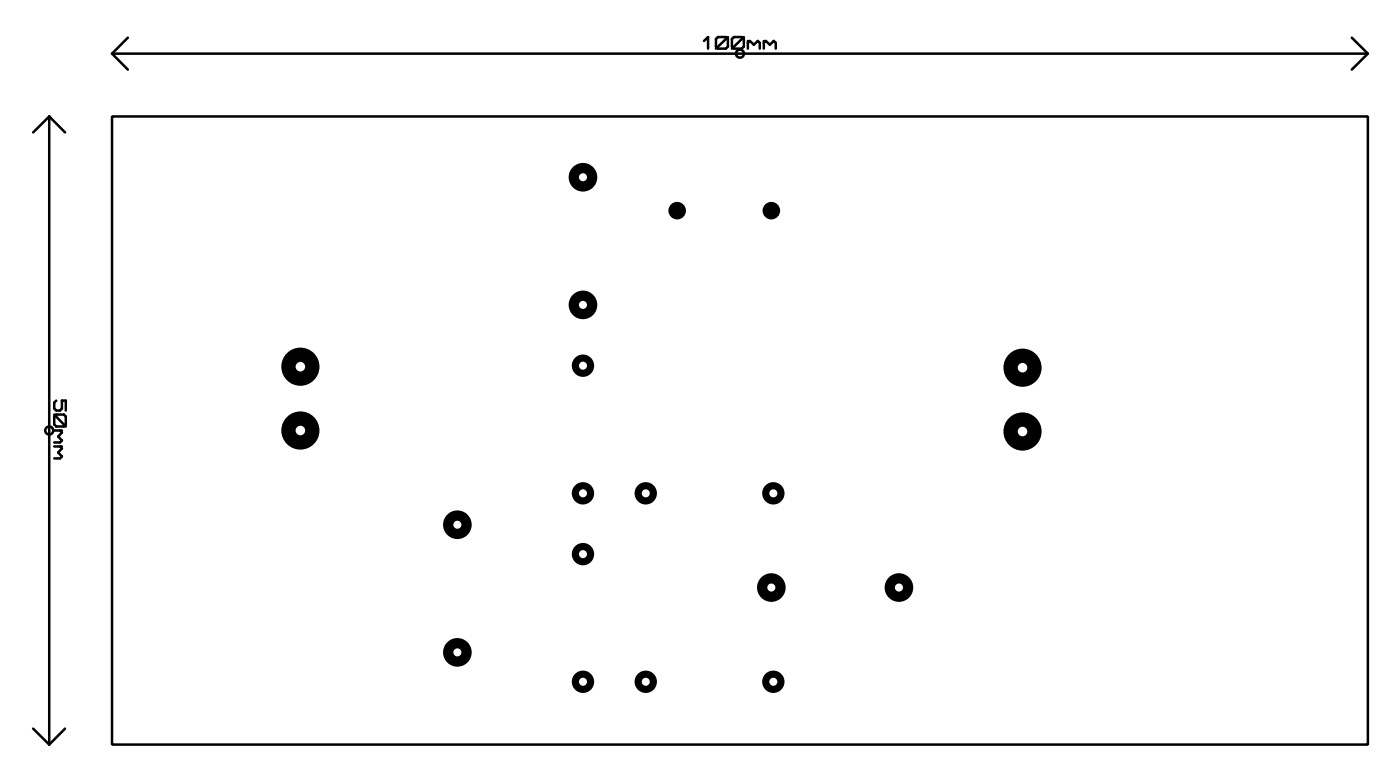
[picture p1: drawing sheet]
<svg xmlns="http://www.w3.org/2000/svg" width="111mm" height="62mm" viewBox="0 0 111 62" stroke-linecap="round" stroke-linejoin="round" font-family="sans-serif">
<circle cx="23.9" cy="34.3" r="1.52" fill="#000"/>
<circle cx="23.9" cy="34.3" r=".38" fill="#fff"/>
<circle cx="23.9" cy="29.2" r="1.52" fill="#000"/>
<circle cx="23.9" cy="29.2" r=".38" fill="#fff"/>
<circle cx="81.4" cy="29.3" r="1.52" fill="#000"/>
<circle cx="81.4" cy="29.3" r=".38" fill="#fff"/>
<circle cx="81.4" cy="34.4" r="1.52" fill="#000"/>
<circle cx="81.4" cy="34.3" r=".38" fill="#fff"/>
<circle cx="36.4" cy="51.9" r="1.14" fill="#000"/>
<circle cx="36.4" cy="51.9" r=".32" fill="#fff"/>
<circle cx="36.4" cy="41.8" r="1.14" fill="#000"/>
<circle cx="36.4" cy="41.8" r=".32" fill="#fff"/>
<circle cx="46.4" cy="14.1" r="1.14" fill="#000"/>
<circle cx="46.4" cy="14.1" r=".32" fill="#fff"/>
<circle cx="46.4" cy="24.3" r="1.14" fill="#000"/>
<circle cx="46.4" cy="24.3" r=".32" fill="#fff"/>
<circle cx="46.4" cy="39.3" r=".89" fill="#000"/>
<circle cx="46.4" cy="39.3" r=".32" fill="#fff"/>
<circle cx="46.4" cy="29.1" r=".89" fill="#000"/>
<circle cx="46.4" cy="29.1" r=".32" fill="#fff"/>
<circle cx="46.4" cy="54.3" r=".89" fill="#000"/>
<circle cx="46.4" cy="54.3" r=".32" fill="#fff"/>
<circle cx="46.4" cy="44.1" r=".89" fill="#000"/>
<circle cx="46.4" cy="44.1" r=".32" fill="#fff"/>
<circle cx="51.4" cy="39.3" r=".89" fill="#000"/>
<circle cx="51.4" cy="39.3" r=".32" fill="#fff"/>
<circle cx="61.6" cy="39.3" r=".89" fill="#000"/>
<circle cx="61.6" cy="39.3" r=".32" fill="#fff"/>
<circle cx="51.4" cy="54.3" r=".89" fill="#000"/>
<circle cx="51.4" cy="54.3" r=".32" fill="#fff"/>
<circle cx="61.6" cy="54.3" r=".89" fill="#000"/>
<circle cx="61.6" cy="54.3" r=".32" fill="#fff"/>
<circle cx="71.6" cy="46.8" r="1.14" fill="#000"/>
<circle cx="71.6" cy="46.8" r=".32" fill="#fff"/>
<circle cx="61.4" cy="46.8" r="1.14" fill="#000"/>
<circle cx="61.4" cy="46.8" r=".32" fill="#fff"/>
<g fill="#000">
<circle cx="53.9" cy="16.8" r=".7"/>
<circle cx="61.4" cy="16.8" r=".7"/>
</g>
<g fill="none" stroke="#000" stroke-width=".2">
<path d="M3.9 9.3v50M3.9 9.3l-1.3 1.2M3.9 9.3l1.3 1.2M8.9 9.3h100v50h-100zM8.9 4.3h100M8.9 4.3l1.3 1.2M10.2 3l-1.3 1.3M56.1 3.3l.3-.4v1M57 3.1l.2-.2h.6l.2 .2v.6l-.2 .2h-.6l-.2-.2zM58 2.9l-1 1M58.3 3.1l.1-.2h.7l.1 .2v.6l-.1 .2h-.7l-.1-.2zM59.2 2.9l-.9 1"/>
<path d="M59.5 3.3v.6M59.5 3.4l.2-.1 .3 .3 .3-.3 .2 .1v.5M60.8 3.3v.6M60.8 3.4l.2-.1 .3 .3 .3-.3 .2 .1v.5M107.6 3l1.3 1.3M108.9 4.3l-1.3 1.2M4.3 33.2l.2-.2h.6l.1 .2v.6l-.1 .1h-.6l-.2-.1zM4.3 33l.9 .9M4.3 34.3h.6M4.3 35.5h.6M4.5 31.9l-.2 .1v.5l.2 .2h.3l.1-.2v-.6h.3v.8M4.8 34.3l.1 .1-.3 .3 .3 .4-.1 .1h-.5"/>
<path d="M4.8 35.5l.1 .2-.3 .3 .3 .3-.1 .2h-.5M2.6 58l1.3 1.3M5.2 58l-1.3 1.3"/>
<circle cx="58.9" cy="4.3" r=".32"/>
<circle cx="3.9" cy="34.3" r=".32"/>
</g>
</svg>
